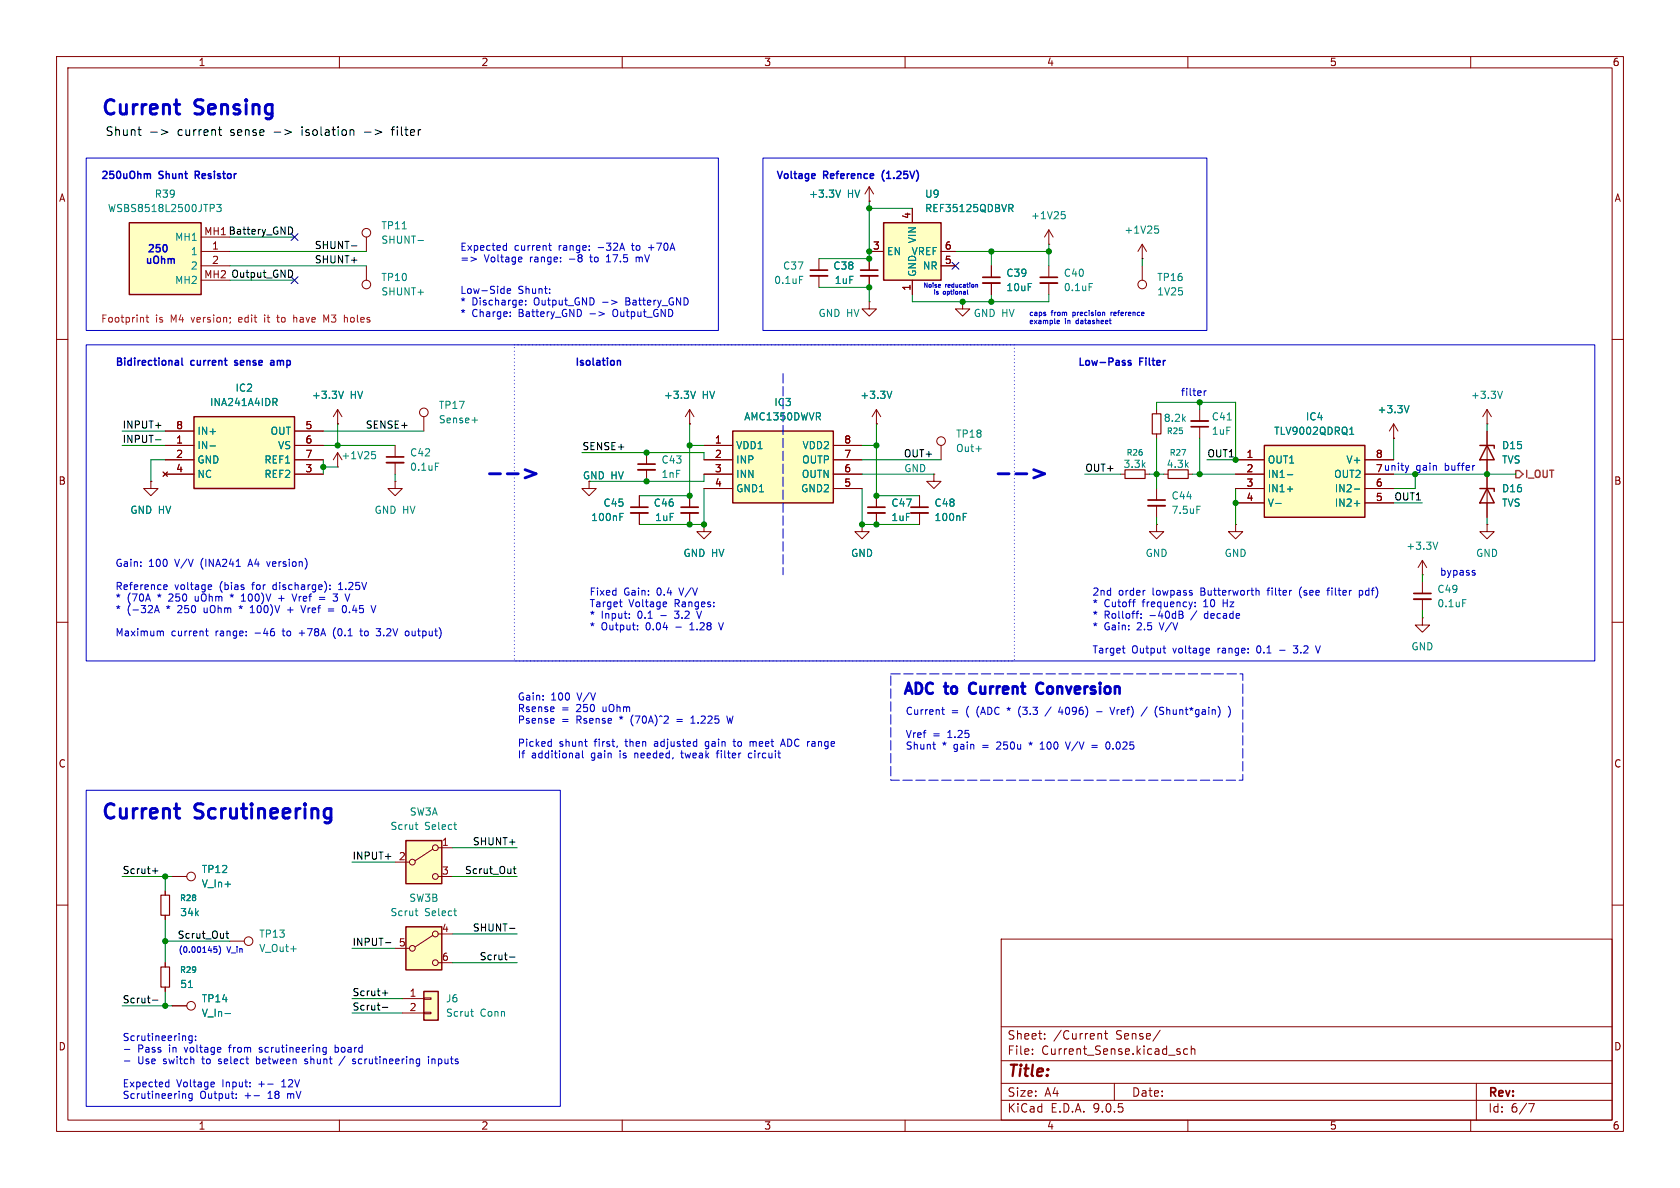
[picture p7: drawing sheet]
<svg xmlns="http://www.w3.org/2000/svg" width="297mm" height="210mm" viewBox="0 0 297 210" stroke-linecap="round" stroke-linejoin="round" font-family="sans-serif">
<defs><g id="words">
<g font-size="3.5" fill="#0000c2">
<text x="17.8" y="21.6">Current</text>
<text x="17.8" y="146.1">Current</text>
<text x="34.6" y="146.1">Scrutineering</text>
</g>
<text font-size="3.5" x="34.6" y="21.6">Sensing</text>
<text font-size="2.8" fill="#840000" x="178" y="190.9">Title:</text>
<g font-size="2.7" fill="#0000c2">
<text x="159.5" y="124">ADC</text>
<text x="167.5" y="124">to</text>
<text x="172.8" y="124">Current</text>
<text x="185.7" y="124">Conversion</text>
</g>
<g font-size="2.1">
<text x="18.5" y="24.4">Shunt</text>
<text x="31.4" y="24.4">current</text>
<text x="40.9" y="24.4">sense</text>
<text x="53.8" y="24.4">isolation</text>
<text x="65" y="24.4">-&gt;</text>
<text x="70.1" y="24.4">filter</text>
</g>
<g font-size="2.1" fill="#840000">
<text x="178" y="184">Sheet:</text>
<text x="186.2" y="184">/Current</text>
<text x="197.3" y="184">Sense/</text>
<text x="178" y="186.7">File:</text>
<text x="184.1" y="186.7">Current_Sense.kicad_sch</text>
<text x="178" y="196.9">KiCad</text>
<text x="178" y="194.1">Size:</text>
<text x="184.7" y="194.1">A4</text>
<text x="185.7" y="196.9">E.D.A.</text>
<text x="193.3" y="196.9">9.0.5</text>
<text x="200" y="194.1">Date:</text>
<text x="263" y="194.3">Rev:</text>
<text x="263" y="196.9">Id:</text>
<text x="267.1" y="196.9">6/7</text>
</g>
<g font-size="1.8" fill="#840000">
<text x="35" y="11.9">1</text>
<text x="85" y="11.9">2</text>
<text x="135" y="11.9">3</text>
<text x="185" y="11.9">4</text>
<text x="235" y="11.9">5</text>
<text x="285" y="11.9">6</text>
<text x="10.3" y="35.9">A</text>
<text x="285.3" y="35.9">A</text>
<text x="161" y="38.8" transform="rotate(-90 161 38.8)">4</text>
<text x="37.4" y="44.2">1</text>
<text x="37.4" y="46.7">2</text>
<text x="154.2" y="44.2">3</text>
<text x="166.9" y="44.2">6</text>
<text x="166.9" y="46.7">5</text>
<text x="161" y="51.5" transform="rotate(-90 161 51.5)">1</text>
<text x="31" y="75.9">8</text>
<text x="53.9" y="75.9">5</text>
<text x="31" y="78.5">1</text>
<text x="31" y="81">2</text>
<text x="31" y="83.6">4</text>
<text x="53.9" y="78.5">6</text>
<text x="53.9" y="81">7</text>
<text x="53.9" y="83.6">3</text>
<text x="126.3" y="78.5">1</text>
<text x="126.3" y="81">2</text>
<text x="126.3" y="83.6">3</text>
<text x="149.2" y="78.5">8</text>
<text x="149.2" y="81">7</text>
<text x="149.2" y="83.6">6</text>
<text x="220.3" y="81">1</text>
<text x="220.3" y="83.6">2</text>
<text x="243.1" y="81">8</text>
<text x="243.1" y="83.6">7</text>
<text x="10.3" y="85.9">B</text>
<text x="102.9" y="84.9">GND HV</text>
<text x="126.3" y="86.1">4</text>
<text x="149.2" y="86.1">5</text>
<text x="220.3" y="86.1">3</text>
<text x="220.3" y="88.6">4</text>
<text x="243.1" y="86.1">6</text>
<text x="243.1" y="88.6">5</text>
<text x="285.3" y="85.9">B</text>
<text x="10.3" y="135.9">C</text>
<text x="285.3" y="135.9">C</text>
<text x="78" y="149.6">1</text>
<text x="70.4" y="152.1">2</text>
<text x="78" y="154.7">3</text>
<text x="70.4" y="167.4">5</text>
<text x="78" y="164.8">4</text>
<text x="78" y="169.9">6</text>
<text x="72.3" y="176.3">1</text>
<text x="72.3" y="178.8">2</text>
<text x="10.3" y="185.9">D</text>
<text x="285.3" y="185.9">D</text>
<text x="35" y="199.9">1</text>
<text x="85" y="199.9">2</text>
<text x="135" y="199.9">3</text>
<text x="185" y="199.9">4</text>
<text x="235" y="199.9">5</text>
<text x="285" y="199.9">6</text>
</g>
<g font-size="1.8" fill="#0000c2">
<text x="17.8" y="32.3">250uOhm</text>
<text x="28.2" y="32.3">Shunt</text>
<text x="35.1" y="32.3">Resistor</text>
<text x="137.2" y="32.3">Voltage</text>
<text x="145.7" y="32.3">Reference</text>
<text x="156.5" y="32.3">(1.25V)</text>
<text x="25.5" y="47">uOhm</text>
<text x="25.9" y="45">250</text>
<text x="81.3" y="44.7">Expected</text>
<text x="81.3" y="46.7">=&gt;</text>
<text x="85.6" y="46.7">Voltage</text>
<text x="90.9" y="44.7">current</text>
<text x="93.8" y="46.7">range:</text>
<text x="98.9" y="44.7">range:</text>
<text x="100.9" y="46.7">-8</text>
<text x="104.8" y="46.7">to</text>
<text x="106" y="44.7">-32A</text>
<text x="107.9" y="46.7">17.5</text>
<text x="112.2" y="44.7">to</text>
<text x="113.3" y="46.7">mV</text>
<text x="115.3" y="44.7">+70A</text>
<text x="81.3" y="52.3">Low-Side</text>
<text x="91.6" y="52.3">Shunt:</text>
<text x="81.3" y="54.3">*</text>
<text x="81.3" y="56.4">*</text>
<text x="83.4" y="54.3">Discharge:</text>
<text x="83.4" y="56.4">Charge:</text>
<text x="91.8" y="56.4">Battery_GND</text>
<text x="94.5" y="54.3">Output_GND</text>
<text x="106.7" y="54.3">-&gt;</text>
<text x="108.8" y="56.4">Output_GND</text>
<text x="111.1" y="54.3">Battery_GND</text>
<text x="20.3" y="65.3">Bidirectional</text>
<text x="33.8" y="65.3">current</text>
<text x="42.1" y="65.3">sense</text>
<text x="48.9" y="65.3">amp</text>
<text x="101.6" y="65.3">Isolation</text>
<text x="190.5" y="65.3">Low-Pass</text>
<text x="201.5" y="65.3">Filter</text>
<text x="208.7" y="70.2">filter</text>
<text x="243.1" y="83.6">7 unity</text>
<text x="250.3" y="83.4">gain</text>
<text x="255.5" y="83.4">buffer</text>
<text x="20.3" y="100.5">Gain:</text>
<text x="26.3" y="100.5">100</text>
<text x="31.1" y="100.5">V/V</text>
<text x="35.7" y="100.5">(INA241</text>
<text x="44.4" y="100.5">A4</text>
<text x="47.9" y="100.5">version)</text>
<text x="254.5" y="102">bypass</text>
<text x="20.3" y="104.6">Reference</text>
<text x="20.3" y="106.7">*</text>
<text x="22.5" y="106.7">(70A</text>
<text x="28" y="106.7">*</text>
<text x="30.1" y="106.7">250</text>
<text x="30.9" y="104.6">voltage</text>
<text x="34.9" y="106.7">uOhm</text>
<text x="38.9" y="104.6">(bias</text>
<text x="41.4" y="106.7">*</text>
<text x="43.6" y="106.7">100)V</text>
<text x="44.9" y="104.6">for</text>
<text x="48.7" y="104.6">discharge):</text>
<text x="50.3" y="106.7">+</text>
<text x="53" y="106.7">Vref</text>
<text x="57.9" y="106.7">=</text>
<text x="60.5" y="104.6">1.25V</text>
<text x="60.6" y="106.7">3</text>
<text x="104.1" y="105.6">Fixed</text>
<text x="104.1" y="107.7">Target</text>
<text x="110.3" y="105.6">Gain:</text>
<text x="111.2" y="107.7">Voltage</text>
<text x="116.2" y="105.6">0.4</text>
<text x="119.4" y="107.7">Ranges:</text>
<text x="120.4" y="105.6">V/V</text>
<text x="193" y="105.6">2nd</text>
<text x="193" y="107.7">*</text>
<text x="195.2" y="107.7">Cutoff</text>
<text x="197.7" y="105.6">order</text>
<text x="202.1" y="107.7">frequency:</text>
<text x="203.8" y="105.6">lowpass</text>
<text x="212.5" y="105.6">Butterworth</text>
<text x="213.1" y="107.7">10</text>
<text x="216.7" y="107.7">Hz</text>
<text x="224.6" y="105.6">filter</text>
<text x="230.3" y="105.6">(see</text>
<text x="235.6" y="105.6">filter</text>
<text x="241.3" y="105.6">pdf)</text>
<text x="20.3" y="108.7">*</text>
<text x="20.3" y="112.8">Maximum</text>
<text x="22.5" y="108.7">(-32A</text>
<text x="29.6" y="108.7">*</text>
<text x="30.3" y="112.8">current</text>
<text x="31.7" y="108.7">250</text>
<text x="36.5" y="108.7">uOhm</text>
<text x="38.2" y="112.8">range:</text>
<text x="43" y="108.7">*</text>
<text x="45.1" y="108.7">100)V</text>
<text x="45.3" y="112.8">-46</text>
<text x="50.5" y="112.8">to</text>
<text x="51.9" y="108.7">+</text>
<text x="53.5" y="112.8">+78A</text>
<text x="54.6" y="108.7">Vref</text>
<text x="59.5" y="108.7">=</text>
<text x="59.8" y="112.8">(0.1</text>
<text x="62.2" y="108.7">0.45</text>
<text x="64.8" y="112.8">to</text>
<text x="67.8" y="112.8">3.2V</text>
<text x="73.1" y="112.8">output)</text>
<text x="104.1" y="109.7">*</text>
<text x="104.1" y="111.8">*</text>
<text x="106.3" y="109.7">Input:</text>
<text x="106.3" y="111.8">Output:</text>
<text x="112.8" y="109.7">0.1</text>
<text x="114.3" y="111.8">0.04</text>
<text x="119.7" y="111.8">-</text>
<text x="119.8" y="109.7">3.2</text>
<text x="122.4" y="111.8">1.28</text>
<text x="124" y="109.7">V</text>
<text x="127.8" y="111.8">V</text>
<text x="193" y="109.7">*</text>
<text x="193" y="111.8">*</text>
<text x="195.2" y="109.7">Rolloff:</text>
<text x="195.2" y="111.8">Gain:</text>
<text x="201.1" y="111.8">2.5</text>
<text x="203.3" y="109.7">-40dB</text>
<text x="205.3" y="111.8">V/V</text>
<text x="210.9" y="109.7">/</text>
<text x="213.4" y="109.7">decade</text>
<text x="193" y="115.8">Target</text>
<text x="200.1" y="115.8">Output</text>
<text x="207.5" y="115.8">voltage</text>
<text x="215.5" y="115.8">range:</text>
<text x="222.6" y="115.8">0.1</text>
<text x="229.6" y="115.8">3.2</text>
<text x="91.4" y="124.2">Gain:</text>
<text x="97.4" y="124.2">100</text>
<text x="102.2" y="124.2">V/V</text>
<text x="91.4" y="126.2">Rsense</text>
<text x="91.4" y="128.2">Psense</text>
<text x="99.3" y="126.2">=</text>
<text x="99.3" y="128.2">=</text>
<text x="102" y="126.2">250</text>
<text x="102" y="128.2">Rsense</text>
<text x="106.8" y="126.2">uOhm</text>
<text x="109.8" y="128.2">*</text>
<text x="112" y="128.2">(70A)^2</text>
<text x="123" y="128.2">1.225</text>
<text x="129.6" y="128.2">W</text>
<text x="160" y="126.7">Current</text>
<text x="160" y="130.8">Vref</text>
<text x="164.9" y="130.8">=</text>
<text x="167.6" y="130.8">1.25</text>
<text x="168.1" y="126.7">=</text>
<text x="170.9" y="126.7">(</text>
<text x="172.9" y="126.7">(ADC</text>
<text x="178.6" y="126.7">*</text>
<text x="180.7" y="126.7">(3.3</text>
<text x="188.2" y="126.7">4096)</text>
<text x="197.8" y="126.7">Vref)</text>
<text x="203.5" y="126.7">/</text>
<text x="206" y="126.7">(Shunt*gain)</text>
<text x="91.4" y="132.3">Picked</text>
<text x="91.4" y="134.4">If</text>
<text x="93.9" y="134.4">additional</text>
<text x="98.8" y="132.3">shunt</text>
<text x="104.6" y="134.4">gain</text>
<text x="105.2" y="132.3">first,</text>
<text x="109.8" y="134.4">is</text>
<text x="110.9" y="132.3">then</text>
<text x="112.6" y="134.4">needed,</text>
<text x="116.1" y="132.3">adjusted</text>
<text x="121.1" y="134.4">tweak</text>
<text x="125.4" y="132.3">gain</text>
<text x="127.6" y="134.4">filter</text>
<text x="130.6" y="132.3">to</text>
<text x="133.4" y="134.4">circuit</text>
<text x="133.6" y="132.3">meet</text>
<text x="139.4" y="132.3">ADC range</text>
<text x="160" y="132.8">Shunt</text>
<text x="166.6" y="132.8">*</text>
<text x="168.7" y="132.8">gain</text>
<text x="173.9" y="132.8">=</text>
<text x="176.7" y="132.8">250u</text>
<text x="182.6" y="132.8">*</text>
<text x="184.8" y="132.8">100</text>
<text x="189.6" y="132.8">V/V</text>
<text x="194.2" y="132.8">=</text>
<text x="197" y="132.8">0.025</text>
<text x="21.6" y="184.4">Scrutineering:</text>
<text x="24.3" y="186.4">Pass</text>
<text x="24.3" y="188.4">Use</text>
<text x="29" y="188.4">switch</text>
<text x="30" y="186.4">in</text>
<text x="32.9" y="186.4">voltage</text>
<text x="36" y="188.4">to</text>
<text x="39.1" y="188.4">select</text>
<text x="41" y="186.4">from</text>
<text x="45.9" y="188.4">between</text>
<text x="46.5" y="186.4">scrutineering</text>
<text x="54.7" y="188.4">shunt</text>
<text x="60.1" y="186.4">board</text>
<text x="63.6" y="188.4">scrutineering</text>
<text x="77.2" y="188.4">inputs</text>
<text x="21.6" y="192.5">Expected</text>
<text x="21.6" y="194.6">Scrutineering</text>
<text x="31.2" y="192.5">Voltage</text>
<text x="35.3" y="194.6">Output:</text>
<text x="39.4" y="192.5">Input:</text>
<text x="43.3" y="194.6">+-</text>
<text x="46" y="192.5">+-</text>
<text x="47.7" y="194.6">18</text>
<text x="50.3" y="192.5">12V</text>
<text x="51.2" y="194.6">mV</text>
</g>
<g font-size="1.8" fill="#008484">
<text x="27.3" y="35.2">R39</text>
<text x="142.9" y="35.2">+3.3V</text>
<text x="149.8" y="35.2">HV</text>
<text x="163.4" y="35.2">U9</text>
<text x="19" y="37.7">WSBS8518L2500JTP3</text>
<text x="67.3" y="40.7">TP11</text>
<text x="163.4" y="37.7">REF35125QDBVR</text>
<text x="182.2" y="39">+1V25</text>
<text x="198.7" y="41.5">+1V25</text>
<text x="30.9" y="42.8">MH1</text>
<text x="33.6" y="45.3">1</text>
<text x="33.6" y="47.9">2</text>
<text x="67.3" y="43.3">SHUNT-</text>
<text x="138.3" y="47.9">C37</text>
<text x="147.2" y="47.9">C38</text>
<text x="156.7" y="45.3">EN</text>
<text x="161.1" y="45.3">VREF</text>
<text x="162.2" y="43.1" transform="rotate(-90 162.2 43.1)">VIN</text>
<text x="163.1" y="47.9">NR</text>
<text x="30.9" y="50.4">MH2</text>
<text x="67.3" y="49.9">TP10</text>
<text x="67.3" y="52.4">SHUNT+</text>
<text x="136.8" y="50.4">0.1uF</text>
<text x="147.5" y="50.4">1uF</text>
<text x="162.2" y="49" transform="rotate(-90 162.2 49)">GND</text>
<text x="177.8" y="49.1">C39</text>
<text x="177.8" y="51.7">10uF</text>
<text x="188" y="49.1">C40</text>
<text x="188" y="51.7">0.1uF</text>
<text x="204.5" y="52.4">1V25</text>
<text x="204.5" y="49.9">TP16</text>
<text x="144.6" y="56.2">GND HV</text>
<text x="172" y="56.2">GND HV</text>
<text x="37" y="72">INA241A4IDR</text>
<text x="41.5" y="69.4">IC2</text>
<text x="55.1" y="70.7">+3.3V</text>
<text x="61.9" y="70.7">HV</text>
<text x="117.3" y="70.7">+3.3V</text>
<text x="124.1" y="70.7">HV</text>
<text x="136.8" y="72">IC3</text>
<text x="152" y="70.7">+3.3V</text>
<text x="259.9" y="70.7">+3.3V</text>
<text x="34.8" y="77.1">IN+</text>
<text x="47.7" y="77.1">OUT</text>
<text x="77.5" y="72.5">TP17</text>
<text x="77.5" y="75">Sense+</text>
<text x="131.5" y="74.5">AMC1350DWVR</text>
<text x="168.9" y="77.6">TP18</text>
<text x="205.6" y="74.8">8.2k</text>
<text x="214.1" y="77.1">1uF</text>
<text x="214.1" y="74.5">C41</text>
<text x="225.1" y="77.1">TLV9002QDRQ1</text>
<text x="230.8" y="74.5">IC4</text>
<text x="243.4" y="73.3">+3.3V</text>
<text x="34.8" y="79.6">IN-</text>
<text x="34.8" y="82.1">GND</text>
<text x="46.6" y="82.1">REF1</text>
<text x="49.1" y="79.6">VS</text>
<text x="60.3" y="81.4">+1V25</text>
<text x="72.4" y="80.9">C42</text>
<text x="72.4" y="83.4">0.1uF</text>
<text x="116.8" y="82.1">C43</text>
<text x="130" y="79.6">VDD1</text>
<text x="130" y="82.1">INP</text>
<text x="141.7" y="82.1">OUTP</text>
<text x="141.8" y="79.6">VDD2</text>
<text x="159.8" y="83.7">GND</text>
<text x="168.9" y="80.1">Out+</text>
<text x="198.5" y="82.9">3.3k</text>
<text x="206.2" y="82.9">4.3k</text>
<text x="224" y="82.1">OUT1</text>
<text x="237.9" y="82.1">V+</text>
<text x="265.4" y="82.1">TVS</text>
<text x="265.4" y="79.6">D15</text>
<text x="34.8" y="84.7">NC</text>
<text x="46.6" y="84.7">REF2</text>
<text x="106.6" y="89.8">C45</text>
<text x="115.5" y="89.8">C46</text>
<text x="116.8" y="84.7">1nF</text>
<text x="130" y="84.7">INN</text>
<text x="130" y="87.2">GND1</text>
<text x="141.5" y="87.2">GND2</text>
<text x="141.6" y="84.7">OUTN</text>
<text x="157.5" y="89.8">C47</text>
<text x="165.1" y="89.8">C48</text>
<text x="207" y="88.5">C44</text>
<text x="224" y="84.7">IN1-</text>
<text x="224" y="87.2">IN1+</text>
<text x="224" y="89.8">V-</text>
<text x="235.8" y="84.7">OUT2</text>
<text x="235.9" y="87.2">IN2-</text>
<text x="235.9" y="89.8">IN2+</text>
<text x="265.4" y="89.8">TVS</text>
<text x="265.4" y="87.2">D16</text>
<text x="22.9" y="91">GND HV</text>
<text x="66.1" y="91">GND HV</text>
<text x="104.4" y="92.3">100nF</text>
<text x="115.7" y="92.3">1uF</text>
<text x="157.5" y="92.3">1uF</text>
<text x="165.1" y="92.3">100nF</text>
<text x="207" y="91">7.5uF</text>
<text x="120.7" y="98.7">GND HV</text>
<text x="150.4" y="98.7">GND</text>
<text x="202.4" y="98.7">GND</text>
<text x="216.4" y="98.7">GND</text>
<text x="248.5" y="97.4">+3.3V</text>
<text x="260.9" y="98.7">GND</text>
<text x="254" y="105">C49</text>
<text x="254" y="107.5">0.1uF</text>
<text x="249.4" y="115.2">GND</text>
<text x="68.9" y="146.9">Scrut</text>
<text x="72.3" y="144.4">SW3A</text>
<text x="75.1" y="146.9">Select</text>
<text x="35.6" y="154.5">TP12</text>
<text x="35.6" y="157.1">V_In+</text>
<text x="72.3" y="159.6">SW3B</text>
<text x="31.8" y="162.2">34k</text>
<text x="45.7" y="166">TP13</text>
<text x="68.9" y="162.2">Scrut</text>
<text x="75.1" y="162.2">Select</text>
<text x="45.7" y="168.5">V_Out+</text>
<text x="31.8" y="174.9">51</text>
<text x="35.6" y="177.4">TP14</text>
<text x="35.6" y="179.9">V_In-</text>
<text x="78.7" y="177.4">J6</text>
<text x="78.7" y="179.9">Scrut</text>
<text x="84.9" y="179.9">Conn</text>
</g>
<g font-size="1.8">
<text x="36" y="41.7">MH1 Battery_GND</text>
<text x="55.6" y="44.1">SHUNT-</text>
<text x="55.6" y="46.6">SHUNT+</text>
<text x="36" y="49.3">MH2 Output_GND</text>
<text x="21.6" y="75.9">INPUT+</text>
<text x="64.6" y="75.9">SENSE+</text>
<text x="21.6" y="78.4">INPUT-</text>
<text x="102.9" y="79.7">SENSE+</text>
<text x="159.7" y="80.9">OUT+</text>
<text x="191.8" y="83.5">OUT+</text>
<text x="213.4" y="80.9">OUT1</text>
<text x="246.4" y="88.6">OUT1</text>
<text x="83.5" y="149.5">SHUNT+</text>
<text x="21.6" y="154.6">Scrut+</text>
<text x="62.2" y="152.1">INPUT+</text>
<text x="82.1" y="154.6">Scrut_Out</text>
<text x="31.3" y="166">Scrut_Out</text>
<text x="62.2" y="167.3">INPUT-</text>
<text x="83.5" y="164.8">SHUNT-</text>
<text x="84.7" y="169.8">Scrut-</text>
<text x="21.6" y="177.5">Scrut-</text>
<text x="62.2" y="178.7">Scrut-</text>
<text x="62.2" y="176.2">Scrut+</text>
</g>
<g font-size="1.8" fill="#ff081d">
<text x="17.8" y="57.4">Footprint</text>
<text x="27.5" y="57.4">is</text>
<text x="30.3" y="57.4">M4</text>
<text x="34.1" y="57.4">version;</text>
<text x="42.7" y="57.4">edit</text>
<text x="47.4" y="57.4">it</text>
<text x="49.9" y="57.4">to</text>
<text x="52.9" y="57.4">have</text>
<text x="58.5" y="57.4">M3</text>
<text x="62.3" y="57.4">holes</text>
</g>
<text font-size="1.8" fill="#848400" x="269.4" y="84.8">I_OUT</text>
<g font-size="1.4" fill="#008484">
<text x="206.2" y="76.9">R25</text>
<text x="199.1" y="80.7">R26</text>
<text x="206.7" y="80.7">R27</text>
<text x="31.7" y="159.5">R28</text>
<text x="31.7" y="172.2">R29</text>
</g>
<g font-size="1.4" fill="#0000c2">
<text x="31.5" y="168.6">(0.00145)</text>
<text x="40.2" y="168.6">V_in</text>
</g>
<g font-size="1.2" fill="#0000c2">
<text x="181.9" y="56.2">caps</text>
<text x="181.9" y="57.6">example</text>
<text x="185.9" y="56.2">from</text>
<text x="188.3" y="57.6">in</text>
<text x="189.9" y="56.2">precision</text>
<text x="190.5" y="57.6">datasheet</text>
<text x="196.9" y="56.2">reference</text>
</g>
<g font-size="1.1" fill="#0000c2">
<text x="163.1" y="51.1">Noise</text>
<text x="164.9" y="52.3">is</text>
<text x="166.8" y="52.3">optional</text>
<text x="167.1" y="51.1">reducation</text>
</g>
</g></defs>
<path d="M0 0h297v210h-297z" fill="#fff" stroke="#fff" stroke-width=".18"/>
<g fill="none" stroke="#840000" stroke-width=".18">
<path d="M10 10h277v190h-277zM12 12h273v186h-273zM60 10v2M110 10v2M160 10v2M210 10v2M260 10v2M185.4 43.2h.1M185.4 40.6l-.7 1.3M185.4 40.6l.8 1.3M185.4 40.6v2.6M10 60h2"/>
<path d="M69.8 78.7v2.1M212.1 72.4v2M212.1 75.4v2.1M262.9 76.2v7.6M285 60h2M69.8 81.8v2M104.1 85.1v1.3h1.3l-1.3 1.2-1.2-1.2h1.2M113 87.6v2.1M113 90.7v2M198.1 83.8h.8M202.4 83.8h.8M204.5 86.4v2"/>
<path d="M204.5 89.4v2M262.9 92.7v1.3h1.3l-1.3 1.3-1.3-1.3h1.3M262.9 92.7h.1M10 110h2M285 110h2M10 160h2M177 166h108v32h-108zM285 160h2M60 198v2M110 198v2M160 198v2M177 194.5h108"/>
<path d="M177 191.5h108M177 187.5h108M177 181.5h108M182.5 186.3v.1M182.5 185.5v.1M184.7 183.6v.1M184.7 182.8v.1M194.3 182.7h.2l.2 .2v.8M195.2 182.7h.6M195.5 182.2v1.3l.3 .2M197 191.5v3M205.1 182.1l-1.3 2"/>
<path d="M208.5 185.9l.2 .2-.2 .3M208.5 185.4l.1 .1M210 185.5l-.5-.1-.3 .3v.4l.2 .2h.6M210 198v2M210.6 185.5l.2-.1 .4 .1v.9M210.6 184.9v1.5M260 198v2M261 191.5v6.5M270.2 195.1h1l-.6 1.5"/>
</g>
<path d="M210.6 75.4h3M68.3 80.8h3.1M111.5 89.7h3.1M202.9 88.4h3.1" fill="none" stroke="#840000" stroke-width=".3"/>
<path d="M210.6 74.4h3M68.3 81.8h3.1M111.5 90.7h3.1M202.9 89.4h3.1" fill="none" stroke="#840000" stroke-width=".33"/>
<path d="M187.7 37.4h.6M187.8 37.9h.3l.2 .2v.5l-.5 .1M217 74.2h.7M77 81.9h.6M109.6 91.4h.4M109.6 90.8h.6M211.6 89.5h.6" fill="none" stroke="#008484" stroke-width=".18"/>
<path d="M198.9 83.1h3.5v1.5h-3.5z" fill="none" stroke="#840000" stroke-width=".2"/>
<path d="M261.6 78.7h2.6v.5M262.9 78.7l1.3 2.6h-2.6z" fill="none" stroke="#840000" stroke-width=".25"/>
<path d="M22.9 39.4h12.7v12.7h-12.7z" fill="#ffffc2"/>
<path d="M22.9 39.4h12.7v12.7h-12.7zM261.6 86.4h2.6v.5M262.9 86.4l1.3 2.5h-2.6z" fill="none" stroke="#840000" stroke-width=".25"/>
<g fill="none" stroke="#840000" stroke-width=".18">
<path d="M35.6 41.9h5M35.6 44.5h5M35.6 47h5M35.6 49.5h5M152.4 92.7v1.3h1.3l-1.3 1.3-1.3-1.3h1.3M152.4 92.7h.1M262.9 83.8v7.6M251.5 109.2v1.3h1.2l-1.2 1.3-1.3-1.3h1.3M251.5 109.2h.1M30.5 177.8h2.5"/>
<circle cx="33.8" cy="177.8" r=".76"/>
</g>
<path d="M37.6 36.1l.3 .3-.1 .3-.2 .1M38.3 36.1h.8l-.4 .5 .3 .1v.6l-.1 .1-.6-.1M39.8 179.2h1" fill="none" stroke="#008484" stroke-width=".18"/>
<path d="M129.5 76.2h17.8v12.7h-17.8z" fill="#ffffc2"/>
<path d="M129.5 76.2h17.8v12.7h-17.8z" fill="none" stroke="#840000" stroke-width=".25"/>
<g fill="none" stroke="#840000" stroke-width=".18">
<path d="M121.9 74.9h.1M121.9 72.4l.8 1.3M121.9 72.4l-.7 1.3M121.9 72.4v2.5M124.5 78.7h5M147.3 78.7h5.1M154.9 74.9h.1M154.9 72.4l-.7 1.3M154.9 72.4l.8 1.3M154.9 72.4v2.5M26.7 85.1v1.3h1.2l-1.2 1.2-1.3-1.2h1.3M26.7 85.1h.1"/>
<path d="M124.5 92.7v1.3h1.2l-1.2 1.3-1.3-1.3h1.3M124.5 92.7h.1M124.5 81.3h5M124.5 83.8h5M124.5 86.4h5M147.3 81.3h5.1M147.3 83.8h5.1M147.3 86.4h5.1M154.9 87.6v2.1M154.9 90.7v2M165.1 83.8v1.3h1.3l-1.3 1.3-1.3-1.3h1.3M165.1 83.8h.1"/>
<path d="M218.4 92.7v1.3h1.3l-1.3 1.3-1.2-1.3h1.2M218.4 92.7h.1"/>
</g>
<path d="M122.9 69.2l-.4 1.2M157.7 69.2l-.5 1.2" fill="none" stroke="#008484" stroke-width=".18"/>
<path d="M153.4 89.7h3.1" fill="none" stroke="#840000" stroke-width=".3"/>
<path d="M153.4 90.7h3.1" fill="none" stroke="#840000" stroke-width=".33"/>
<path d="M34.3 73.7h17.8v12.7h-17.8z" fill="#ffffc2"/>
<path d="M34.3 73.7h17.8v12.7h-17.8z" fill="none" stroke="#840000" stroke-width=".25"/>
<g fill="none" stroke="#840000" stroke-width=".18">
<path d="M29.2 76.2h5.1M29.2 78.7h5.1M52.1 76.2h5M52.1 78.7h5M59.7 74.9h.1M59.7 72.4l-.8 1.3M59.7 72.4l.8 1.3M59.7 72.4v2.5M246.4 77.5h.1M246.4 74.9l-.8 1.3M246.4 74.9l.7 1.3M246.4 74.9v2.6"/>
<path d="M28.8 83.4l.8 .8M29.2 81.3h5.1M29.2 83.8h5.1M29.6 83.4l-.8 .8M52.1 81.3h5M52.1 83.8h5M29.2 157.5v.7M29.2 161.8v.8M29.2 170.2v.7M29.2 174.5v.8"/>
</g>
<path d="M37.1 78.8h1M48.3 70.4h.4l.3 .3-.1 .3-.6 .1M48.6 71.1l.4 .6M60.7 69.2l-.4 1.2M249.1 71.7l-.4 1.3M33.3 174.6h.7" fill="none" stroke="#008484" stroke-width=".18"/>
<path d="M28.4 158.2h1.6v3.6h-1.6zM28.4 170.9h1.6v3.6h-1.6z" fill="none" stroke="#840000" stroke-width=".2"/>
<path d="M74.9 175.3h2.6v5h-2.6z" fill="#ffffc2"/>
<path d="M74.9 175.3h2.6v5h-2.6z" fill="none" stroke="#840000" stroke-width=".25"/>
<path d="M71.1 176.5h3.8M71.1 179.1h3.8M74.9 176.4h1.3v.3h-1.3zM74.9 178.9h1.3v.3h-1.3z" fill="none" stroke="#840000" stroke-width=".18"/>
<path d="M83.2 178.8h.5M83.4 179.6h.3" fill="none" stroke="#008484" stroke-width=".18"/>
<path d="M71.8 148.6h6.3v7.6h-6.3z" fill="#ffffc2"/>
<g fill="none" stroke="#840000" stroke-width=".18">
<path d="M185.4 47v2M185.4 50v2.1M201.9 45.7h.1M201.9 43.2l-.7 1.3M201.9 43.2l.8 1.3M201.9 43.2v2.5M166.4 78.7v2.6M59.7 82.6h.1M59.7 80l-.8 1.3M59.7 80l.8 1.3M59.7 80v2.6M69.8 85.1v1.3h1.3l-1.3 1.2-1.2-1.2h1.2"/>
<path d="M69.8 85.1h.1M121.9 87.6v2.1M121.9 90.7v2M69.8 152.4h2.6M76.5 150.1l-3.1 2M77.5 149.9h2.5M77.5 154.9h2.5"/>
<circle cx="166.4" cy="78" r=".76"/>
<circle cx="72.9" cy="152.4" r=".51"/>
<circle cx="77" cy="154.9" r=".51"/>
<circle cx="77" cy="149.9" r=".51"/>
</g>
<path d="M71.8 148.6h6.3v7.6h-6.3z" fill="none" stroke="#840000" stroke-width=".25"/>
<path d="M204.2 39.9h.6M192.5 50.1h.7M204.3 40.4h.3l.2 .3v.4l-.5 .1M65.7 79.8h.6M172.5 79.3h1M65.9 80.3h.3l.2 .3-.1 .4-.4 .1M73.4 145.8h.5M73.6 146.6h.3M80.2 145.8h.5M80.5 146.6h.2" fill="none" stroke="#008484" stroke-width=".18"/>
<path d="M183.9 49h3M120.4 89.7h3" fill="none" stroke="#840000" stroke-width=".3"/>
<path d="M183.9 50h3M120.4 90.7h3" fill="none" stroke="#840000" stroke-width=".33"/>
<path d="M156.2 39.4h10.2v10.1h-10.2z" fill="#ffffc2"/>
<path d="M156.2 39.4h10.2v10.1h-10.2z" fill="none" stroke="#840000" stroke-width=".25"/>
<g fill="none" stroke="#840000" stroke-width=".18">
<path d="M161.3 36.8v2.6M64.8 41.9v2.6M153.7 44.5h2.5M153.7 45.7v2.1M153.7 48.8v2M161.3 49.5v2.6M166.4 44.5h2.5M166.4 47h2.5M170.2 53.3v1.3h1.2l-1.2 1.3-1.3-1.3h1.3M170.2 53.3h.1M175.3 47v2M175.3 50v2.1"/>
<path d="M204.5 72.4v.8M204.5 76.7v.8M114.3 80v2M114.3 83.1v2M162.6 87.6v2.1M162.6 90.7v2M204.5 92.7v1.3h1.2l-1.2 1.3-1.3-1.3h1.3M204.5 92.7h.1M205.7 83.8h.8M210.1 83.8h.7M30.5 154.9h2.5M40.6 166.4h2.6"/>
<circle cx="64.8" cy="41.1" r=".76"/>
<circle cx="33.8" cy="154.9" r=".76"/>
<circle cx="43.9" cy="166.4" r=".76"/>
</g>
<path d="M178.4 36.1h.4l.3 .3-.1 .3-.6 .1M178.7 36.8l.4 .6M71.1 40.5h.7M73.9 42.5h1M170.3 91.4h.4M170.3 90.8h.6M51.4 167.7h1" fill="none" stroke="#008484" stroke-width=".18"/>
<path d="M152.1 47.8h3.1M173.7 49h3.1M112.8 82h3M161 89.7h3.1" fill="none" stroke="#840000" stroke-width=".3"/>
<path d="M152.1 48.8h3.1M173.7 50h3.1M112.8 83.1h3M161 90.7h3.1" fill="none" stroke="#840000" stroke-width=".33"/>
<path d="M203.7 73.2h1.5v3.5h-1.5zM206.5 83.1h3.6v1.5h-3.6z" fill="none" stroke="#840000" stroke-width=".2"/>
<path d="M71.8 163.8h6.3v7.7h-6.3z" fill="#ffffc2"/>
<g fill="none" stroke="#840000" stroke-width=".18">
<path d="M153.7 35.6h.1M153.7 33l-.8 1.3M153.7 33l.7 1.3M153.7 33v2.6M144.8 45.7v2.1M144.8 48.8v2M153.7 53.3v1.3h1.2l-1.2 1.3-1.3-1.3h1.3M153.7 53.3h.1M201.9 47v2.5M251.5 99.1l-.8 1.2M251.5 99.1l.7 1.2M251.5 99.1v2.5"/>
<path d="M251.5 101.6h.1M251.5 102.9v2M251.5 105.9v2.1M69.8 167.6h2.6M76.5 165.4l-3.1 2M77.5 165.1h2.5M77.5 170.2h2.5"/>
<circle cx="201.9" cy="50.3" r=".76"/>
<circle cx="72.9" cy="167.6" r=".51"/>
<circle cx="77" cy="165.1" r=".51"/>
<circle cx="77" cy="170.2" r=".51"/>
</g>
<path d="M71.8 163.8h6.3v7.7h-6.3z" fill="none" stroke="#840000" stroke-width=".25"/>
<path d="M148.6 33.6l-.4 1.3M141.3 48.8h.6M254.2 95.8l-.4 1.3M258.6 106h.6M73.4 161h.5M73.6 161.8l.3 .1M80.2 161h.5M80.5 161.8l.2 .1" fill="none" stroke="#008484" stroke-width=".18"/>
<path d="M143.3 47.8h3M249.9 104.9h3.1" fill="none" stroke="#840000" stroke-width=".3"/>
<path d="M143.3 48.8h3M249.9 105.9h3.1" fill="none" stroke="#840000" stroke-width=".33"/>
<path d="M223.5 78.7h17.8v12.7h-17.8z" fill="#ffffc2"/>
<path d="M223.5 78.7h17.8v12.7h-17.8z" fill="none" stroke="#840000" stroke-width=".25"/>
<g fill="none" stroke="#840000" stroke-width=".18">
<path d="M153.7 35.6h.1M161.3 36.8v2.6M64.8 47v2.5M153.7 45.7v2.1M153.7 48.8v2M153.7 44.5h2.5M161.3 49.5v2.6M166.4 44.5h2.5M166.4 47h2.5M175.3 47v2M175.3 50v2.1M29.2 76.2h5.1"/>
<path d="M29.2 78.7h5.1M52.1 76.2h5M52.1 78.7h5M59.7 74.9h.1M74.9 73.7v2.5M121.9 74.9h.1M124.5 78.7h5M147.3 78.7h5.1M154.9 74.9h.1M246.4 77.5h.1M262.9 74.9h.1M262.9 72.4l-.8 1.3"/>
<path d="M262.9 72.4l.8 1.3M262.9 72.4v2.5M262.9 76.2v2.5M26.7 85.1h.1M28.8 83.4l.8 .8M29.2 81.3h5.1M29.2 83.8h5.1M29.6 83.4l-.8 .8M52.1 81.3h5M52.1 83.8h5M113 87.6v2.1M113 90.7v2"/>
<path d="M121.9 87.6v2.1M121.9 90.7v2M124.5 92.7h.1M124.5 81.3h5M124.5 83.8h5M124.5 86.4h5M147.3 81.3h5.1M147.3 83.8h5.1M147.3 86.4h5.1M152.4 92.7h.1M154.9 87.6v2.1M154.9 90.7v2"/>
<path d="M162.6 87.6v2.1M162.6 90.7v2M218.4 81.3h5.1M218.4 83.8h5.1M218.4 86.4h5.1M218.4 88.9h5.1M241.3 81.3h5.1M241.3 83.8h5.1M241.3 86.4h5.1M241.3 88.9h5.1M262.9 81.3v5.1M262.9 88.9v2.5"/>
<path d="M29.2 157.5v.7M30.5 154.9h2.5M29.2 161.8v.8M29.2 170.2v.7M29.2 174.5v.8M30.5 177.8h2.5"/>
<circle cx="64.8" cy="50.3" r=".76"/>
<circle cx="74.9" cy="72.9" r=".76"/>
</g>
<g fill="none" stroke="#008484" stroke-width=".18">
<path d="M148.6 33.6l-.4 1.3M178.4 36.1h.4l.3 .3-.1 .3-.6 .1M178.7 36.8l.4 .6M37.1 78.8h1M48.3 70.4h.4l.3 .3-.1 .3-.6 .1M48.6 71.1l.4 .6M60.7 69.2l-.4 1.2M83.4 74.3h1M122.9 69.2l-.4 1.2M157.7 69.2l-.5 1.2M238.6 76.8h.7M238.9 75.7l.1-.2v1.3"/>
<path d="M249.1 71.7l-.4 1.3M265.6 69.2l-.4 1.2M109.6 91.4h.4M109.6 90.8h.6M170.3 91.4h.4M170.3 90.8h.6M225.5 89h1M227.6 83.9h.9M227.6 86.5h.9M239.4 86.5h1M239.4 89h1M33.3 174.6h.7"/>
<path d="M39.8 179.2h1"/>
</g>
<path d="M268 83.2h.6l.6 .6-.6 .7h-.6z" fill="none" stroke="#848400" stroke-width=".25"/>
<g fill="none" stroke="#000" stroke-width=".18">
<path d="M24.4 22.9h.6M24.7 23.9h.3M26.6 23.4h1.2M28.5 22.9l1.2 .5-1.2 .4M38.8 22.4v1.3l.4 .2M48.5 23.4h1.1M50.4 22.9l1.1 .5-1.1 .4M62.1 22.9h.2l.3 .2v.8M69.2 22.9h.5M69.4 22.5v1.4M51.3 40.1a.68 .68 0 0 1 .4 .7 .68 .68 0 0 1-.4 .6M51.5 47.8l.2 .5-.2 .7"/>
<path d="M62.1 43.5h1M27.5 77.7h1M27 153.9h.9M27.4 153.5v.9M90.7 153.6h.5M90.9 153.2v1l.3 .2M27 176.8h.9M39.9 165h.5M40.1 164.6v1.1l.3 .2M67.6 178.1h1M67.6 175.5h1M68.1 175v1"/>
<path d="M68.1 166.6h1M90.1 164.1h.9M90.1 169.2h.9"/>
</g>
<path d="M138.4 66v35.6M157.5 119.1h62.2v18.8h-62.2z" fill="none" stroke="#0000c2" stroke-width=".18" stroke-dasharray="1.7 .6"/>
<g fill="none" stroke="#008400" stroke-width=".18">
<path d="M153.7 35.6v10.1h-8.9M153.7 36.8h7.6M40.6 44.5h24.2M40.6 41.9h11.5M40.6 47h24.2M40.6 49.5h11.5M144.8 50.8h8.9v2.5M161.3 52.1v1.2h24.1v-1.2M168.9 44.5h16.5M175.3 44.5v2.5M175.3 52.1v1.2M185.4 43.2v3.8"/>
<path d="M201.9 45.7v1.3M21.6 78.7h7.6M21.6 76.2h7.6M57.1 78.7h12.7M57.1 76.2h17.8M59.7 74.9v3.8M121.9 78.7h2.6M121.9 74.9v12.7h-8.9M152.4 78.7h2.5M154.9 74.9v12.7h7.7M204.5 72.4v-1.3h13.9v10.2h-5M204.5 77.5v8.9"/>
<path d="M212.1 71.1v1.3M212.1 77.5v6.3M246.4 77.5v3.8M262.9 74.9v1.3M29.2 81.3h-2.5v3.8M57.1 81.3v2.5M57.1 82.6h2.6M69.8 83.8v1.3M102.9 80h21.6v1.3M124.5 83.8v1.3h-20.4M124.5 86.4v6.3h-11.5M152.4 83.8h12.7"/>
<path d="M152.4 81.3h14M152.4 86.4v6.3h10.2M191.8 83.8h6.3M203.2 83.8h2.5M204.5 91.4v1.3M210.8 83.8h7.6M218.4 86.4v6.3M246.4 83.8h21.6M246.4 88.9h5.1M250.2 83.8v2.6h-3.8M262.9 91.4v1.3M251.5 101.6v1.3"/>
<path d="M251.5 108v1.2M21.6 154.9h8.9M29.2 154.9v2.6M62.2 152.4h7.6M80 154.9h11.4M80 149.9h11.4M21.6 177.8h8.9M29.2 166.4h11.4M29.2 162.6v7.6M29.2 175.3v2.5M62.2 167.6h7.6M62.2 179.1h8.9"/>
<path d="M62.2 176.5h8.9M80 165.1h11.4M80 170.2h11.4"/>
</g>
<path d="M51.5 41.3l1.2 1.2M51.5 48.9l1.2 1.2M52.7 41.3l-1.2 1.2M52.7 48.9l-1.2 1.2M168.3 46.4l1.2 1.2M169.5 46.4l-1.2 1.2" fill="none" stroke="#000084" stroke-width=".18"/>
<g fill="none" stroke="#0000c2" stroke-width=".25">
<path d="M18.2 30.4l.2-.1 .5 .1M20.1 30.3h-.6l-.1 .6M20.7 30.4l.2-.1 .3 .1M23 30.5l.3-.2 .5 .2M24.4 30.3v1.2M26.2 30.7l.4 .2v.6M28.8 30.3h-.5l-.1 .1M29.4 30.3v1.2M32.8 30.3v1.1M34.5 30.9h.5M35.2 30.4l-.7-.1v1.2M37.9 30.3v.1"/>
<path d="M39.5 30.3v1.1M137.4 30.3l.5 1.2 .4-1.2M139.9 30.3v1.1M140.5 30.3v1.1M146.3 30.4l-.7-.1v1.2M148.3 30.3l-.3 .2M156.3 30.1l-.2 .4M157 30.5l.1-.2v1.2M158.6 30.4l.1-.1 .5 .1M160.4 30.3h-.6v.6M160.9 30.3l.4 1.2 .4-1.2M162 30.1l.2 .4"/>
<path d="M29.4 43.3l.1 .4-.1 .8M21.4 63.4l-.6-.1v1.3M22.1 63.3v.1M23.2 63.3v1.3M23.8 63.3v.1M27.4 63.3v1.1M28.1 63.3v.1M31.5 63.8l.1 .8M31.6 64.5l-.2 .1M31.6 64l-.2 .1M32.2 63.3v1.1l.1 .2M39.8 63.3v1.1"/>
<path d="M41.5 64.5l.1 .1M41.5 63.8v.3M47.9 63.8l.3-.1 .2 .2M48.4 64l-.4 .1-.2 .2 .2 .3 .4-.1M102.1 63.3v1.3M104.9 63.3v1.1M106.7 63.3v1.1M107.4 63.3v.1M109.3 63.7l.4 .2v.7M191 63.3v1.3M196.7 63.4l-.7-.1v1.3M199.9 63.8l-.3-.1-.2 .2 .1 .2 .4 .1v.3h-.5"/>
<path d="M202.1 63.3h-.6v1.3M202.6 63.3v.1M203.2 63.3v1.1M203.9 63.3v1.1"/>
</g>
<g fill="none" stroke="#0000c2" stroke-width=".51">
<path d="M20.2 17.9a.87 .87 0 0 0-1.4 .1M30.8 18.5h1M31.2 17.6v2.2M35.9 17.7l-1-.1-.3 .3M43.5 17.6l-.1 .1 .1 .2M43.5 17.6l.1 .1-.1 .2M43.5 17.6v.3M31.5 20.2h.3M86.5 83.8h2M89.7 83.8h1.9M92.8 83l2 .8-2 .7M176.5 83.8h1.9"/>
<path d="M179.6 83.8h1.9M182.7 83l2 .8-2 .7M20.2 142.3a.87 .87 0 0 0-1.4 .1M30.8 142.9h1M31.2 142.1v2.2M31.5 144.6h.3M35.9 142.2l-1-.1-.3 .2M43 142.1v2.2M44.5 142.1l-.1 .1 .1 .1M44.5 142.1l.1 .1-.1 .1M44.5 142.1v.2M53.9 142.1l-.1 .1 .1 .1"/>
<path d="M53.9 142.1l.1 .1-.1 .1M53.9 142.1v.2M58.3 142.9l.2 .2M58.5 142.9v2.1l-.1 .2M58.5 144.5l-.2 .1"/>
</g>
<g fill="none" stroke="#0000c2" stroke-width=".18">
<path d="M15.2 27.9h111.8v30.5h-111.8zM134.9 27.9h78.5v30.5h-78.5zM83.3 45.5l.9 .3-.9 .4M89.1 44.2h.4M89.1 43.5h.4M89.5 43v1.3M89.7 51.4l.6-.1-.1-.2-.4-.1-.1 .2v.6h.5M90.2 55.8v.2M92.1 45.5l.2 .3-.6 .1M92.2 46.2l-.1 .1M92.3 53.1l.1 .3-.6 .1M92.9 53.8v.1"/>
<path d="M92.9 53.1v.2M97 43.4h.5M97.2 51.1v.1M97.2 51.8v.1M97.2 43v1.1l.3 .2M104.3 55.5h1M105.9 55.1l.9 .4-.9 .3M107.2 46.3h.7M107.4 45.2l-.2 .2M108.1 53.1l1 .3-1 .4M110 43l.4 1.3M112.5 45.5v.8"/>
<path d="M112.8 45.5l-.3 .1M114.6 43.8h1M166.2 50.3l.1 .2h-.4M166.2 50.8h.1M171 51.3v.6l.1 .1M172.5 50.3v.5M172.5 50.4l.3-.1v.5M184.8 55.5l.1 .1M184.9 55.7h-.1M184.9 55.6v.1M186.9 57.2h.4M187 56.6l-.1 .1"/>
<path d="M187.2 56.6l.1 .2-.4 .1M195.2 55.2l.1 .1v.5M196.1 56.6h.3M196.3 57.2h.1M196.4 55.2v.6M196.7 55.2l-.3 .2M15.2 61h266.7v55.8h-266.7zM212.9 69.1v.8M213.3 69.1l-.4 .2M47.2 99.3l.3 .8M249 82.3l-.3 .8M260.6 82.3h.1"/>
<path d="M27.3 108.3l.4-1.3 .5 1.3M27.4 107.9h.6M28.4 111.6h.4l.1 .8M29 104.2h.5M29 103.4h.4l.2 .3-.7 .1M36.3 111.6h.5M36.5 111.1v1.1l.3 .2M37 103.4h.4v.3l-.6 .1M37.4 104.2h-.4M42.3 107.2l.3 .1-.2 .3M42.7 106.3h.7M43 105v1.3"/>
<path d="M44.2 108.3h.8M44.6 107v1.3M48.2 111.1h.2M48.3 111.6l.2 .3v.3l-.2 .2M49.3 105.8h.9M50.8 107.8h1M51.6 105l.4 1.3 .5-1.3M52.9 111.9h1M53.2 107l.4 1.3 .4-1.3M56.5 106h.9M58 107.6h1M58 108h1"/>
<path d="M58.3 104.1v.1M58.3 103.4v.2M58.9 105h.8l-.5 .5M59.3 110.9a1.46 1.46 0 0 0 0 2M59.4 105.5l.3 .2v.3l-.3 .3M59.9 104.2h.7M60.1 103.1l-.2 .2M60.6 107.3l-.1 .2M61.2 107.3v.5l-.1 .4-.2 .1M63.6 111.6h.5M63.8 111.1v1.1l.3 .2M66.4 107l-.4 1.3"/>
<path d="M66.5 111.1h.8l-.4 .5 .3 .1 .1 .2M67.3 112.2l-.3 .2h-.3M72.1 111.6l.2 .2v.4l-.2 .2M109.5 106.4h.5M109.7 107.2l.3 .1M111.3 109.2v.1M112.7 111.2v.1M112.7 110.6v.1M116.8 108.8h1M117.7 106.4l.1 .3-.6 .1M117.8 107.2l-.1 .1M122 111.3h.7"/>
<path d="M122.1 110.4h-.1M123.2 108l.4 1.3M127 110.1l.5 1.2M198.4 114.6h.5M198.6 115.4h.3M200.2 106.4h.5M200.8 108.5h.5M201.3 108l-.2 .1M201.7 109.2v.1M205.6 114.6h.5M206 115.4h.1M208.9 108.6l.3 .3-.1 .3-.7 .1"/>
<path d="M210.7 104.8v.4M211.3 107.1v.2M211.3 106.5v.1M213.6 114.6l.2 .3-.6 .1M213.8 115.4h-.2M222 104.5l.2-.1h.3l.1 .8M226.2 115h1M228.6 115.3l.6 .1M228.6 114.2h.8l-.4 .4h.2M229.8 104.1l-.1 .5 .1 .7M232.6 114.2l.4 1.2 .4-1.2M234.6 104.4h.4"/>
<path d="M235 103.9l-.3 .2v1.1M240.3 104.4h.4l.2 .1M240.3 104.4v1.2M240.9 105.1l-.2 .1h-.4M260.6 101.3l.2 .1-.2 .3M260.6 100.8l.1 .1M15.2 139.7h83.9v55.9h-83.9zM97.1 131.1h.4M97.5 130.7v1.2M97.5 131.9h-.4M97.8 127l.2 .3-.7 .1M97.9 127.8h-.1"/>
<path d="M101.9 133.1h.3l.2 .2v.7M102.4 133.9l-.5 .1M102.4 133.4l-.5 .1M103 132.7v1.1l.2 .2M103.3 131.1h.5M103.7 131.9h.1M109.1 131.9l-.1 .2M119.7 127.2h.9M119.7 127.5h.9M120.5 132.7l.1 1.2M122.1 127.8h.8M122.1 126.9l.4-.3v1.2"/>
<path d="M124.7 132.3l.2 .1M124.9 131.1l-.2 .2v.4l.2 .2M126.8 132.9v1.1M128.5 126.6l.3 1.2 .2-.9 .3 .9M129.6 131.1h.5M129.8 130.7v1.1l.3 .1M132.6 131.2l.4-.1 .1 .2M132.9 133.2l-.4-.1-.2 .3 .1 .5h.5M138 131.9l.4-1.2 .4 1.2M138.1 131.6h.6M164.9 131.6h.5M165.1 132.4h.3"/>
<path d="M166.5 125.4h.5M166.7 125v1.1l.3 .2M180.2 125.2l-.1 .5 .1 .7M181.9 131.3l.3 .2-.2 .2M183.9 132.4h.7M183.9 131.5l.3-.3v1.2M185.8 125l-1.1 1.6M187.5 125l-.3 .9h.7M188.4 131.2l.4 1.2 .4-1.2M193 131.8h1M193 132.1h1M193.9 125.8h.9"/>
<path d="M195.5 131.6l.1-.3 .2-.1a.68 .68 0 0 1 .4 .6 .68 .68 0 0 1-.4 .6M196.2 125l.4 1.3 .5-1.3M202.8 125l-1.1 1.6M205 126.2h.6M205.7 125.1l-.5-.1-.2 .3 .1 .3 .5 .2M217.1 124.8a1.46 1.46 0 0 1 0 2M37.8 167.3h.5M37.9 167.7h.3l.2 .2-.1 .4-.4 .1M38.7 167.2a1.17 1.17 0 0 1 0 1.5M22 185.5h1M22 187.6h1M29.4 192.1h.5"/>
<path d="M29.4 191.3h.5M29.9 190.9v1.2M32.8 193.5v.7M33.4 193.4v.7l.2 .1 .4-.1M34 183.1v1l-.3 .3-.3-.1M34 193.3v1.1l-.3 .2-.3-.1M34 183.2l-.4-.1-.2 .2 .1 .6h.5M34.6 183.8v.2M34.6 183.2v.1M37.7 191.3l.2 .3-.6 .1M37.8 192.1h-.1M41.8 194.1v.1"/>
<path d="M44.9 193.7h1M45.3 186.8v1.2M45.3 188h.2M45.5 187.2l-.2 .1M45.8 185.9l.1 .1M46 185.2l-.2 .1 .2 .3M47.3 191.6h1M49.8 192.1h.7M49.9 191.2h-.1M53.9 188h.3M53.9 187.4v.2h.3M57.1 185.9l.2 .1 .4-.1"/>
<path d="M57.7 185.2v1l-.3 .2h-.3M57.7 185.2h-.4l-.2 .1M59.2 185.9l.4 .1M59.2 184.7v1.3M59.6 185.2h-.4M61 186.7l-1.1 1.6M62.8 187.3l-.3-.1-.2 .2 .1 .2 .4 .1v.3h-.5M75.8 186.8v.1M75.8 187.2v.8M76.4 187.2v.8M76.7 187.2l-.3 .1"/>
</g>
<path d="M25.3 56.2l.1 .8M25.8 56.1h.5M26 55.7v1.1l.3 .2M46.8 55.7v.1M46.8 56.1v.9M48.9 56.1h.5M49.1 55.7v1.1l.3 .2M51.9 56.2l.4-.1 .2 .2M57.2 55.7l.5 .9 .4-.9" fill="none" stroke="#ff081d" stroke-width=".18"/>
<path d="M160 122.6l.6-1.9 .7 1.9M162.9 121.2l-.3-.4-.7-.1v1.9M164.9 120.9a.66 .66 0 0 0-1.1 .3M167.2 120.7v1.7M172.5 120.9a.77 .77 0 0 0-.9 0 .77 .77 0 0 0-.3 .9 .79 .79 0 0 0 .7 .8M180.8 120.7v1.7M184.4 120.9a.77 .77 0 0 0-.9 0 .77 .77 0 0 0-.3 .9 .71 .71 0 0 0 .4 .7 .71 .71 0 0 0 .8-.1M194.5 120.7l-.1 .1 .1 .1M194.5 120.7l.1 .1-.1 .1M194.5 120.7v.2" fill="none" stroke="#0000c2" stroke-width=".48"/>
<path d="M90.9 61h88.4v55.8h-88.4z" fill="none" stroke="#0000c2" stroke-width=".18" stroke-dasharray="0 .6"/>
<g fill="#008400" stroke="#008400" stroke-width=".18">
<circle cx="57.1" cy="82.6" r=".46"/>
<circle cx="124.5" cy="92.7" r=".46"/>
<circle cx="59.7" cy="78.7" r=".46"/>
<circle cx="29.2" cy="177.8" r=".46"/>
<circle cx="29.2" cy="166.4" r=".46"/>
<circle cx="29.2" cy="154.9" r=".46"/>
<circle cx="218.4" cy="88.9" r=".46"/>
<circle cx="212.1" cy="71.1" r=".46"/>
<circle cx="262.9" cy="83.8" r=".46"/>
<circle cx="250.2" cy="83.8" r=".46"/>
<circle cx="153.7" cy="36.8" r=".46"/>
<circle cx="153.7" cy="44.5" r=".46"/>
<circle cx="153.7" cy="50.8" r=".46"/>
<circle cx="153.7" cy="45.7" r=".46"/>
<circle cx="175.3" cy="44.5" r=".46"/>
<circle cx="170.2" cy="53.3" r=".46"/>
<circle cx="175.3" cy="53.3" r=".46"/>
<circle cx="185.4" cy="44.5" r=".46"/>
<circle cx="114.3" cy="80" r=".46"/>
<circle cx="114.3" cy="85.1" r=".46"/>
<circle cx="121.9" cy="78.7" r=".46"/>
<circle cx="154.9" cy="87.6" r=".46"/>
<circle cx="152.4" cy="92.7" r=".46"/>
<circle cx="154.9" cy="92.7" r=".46"/>
<circle cx="121.9" cy="92.7" r=".46"/>
<circle cx="121.9" cy="87.6" r=".46"/>
<circle cx="218.4" cy="81.3" r=".46"/>
<circle cx="154.9" cy="78.7" r=".46"/>
<circle cx="204.5" cy="83.8" r=".46"/>
<circle cx="212.1" cy="83.8" r=".46"/>
</g>
<use href="#words"/>
</svg>
